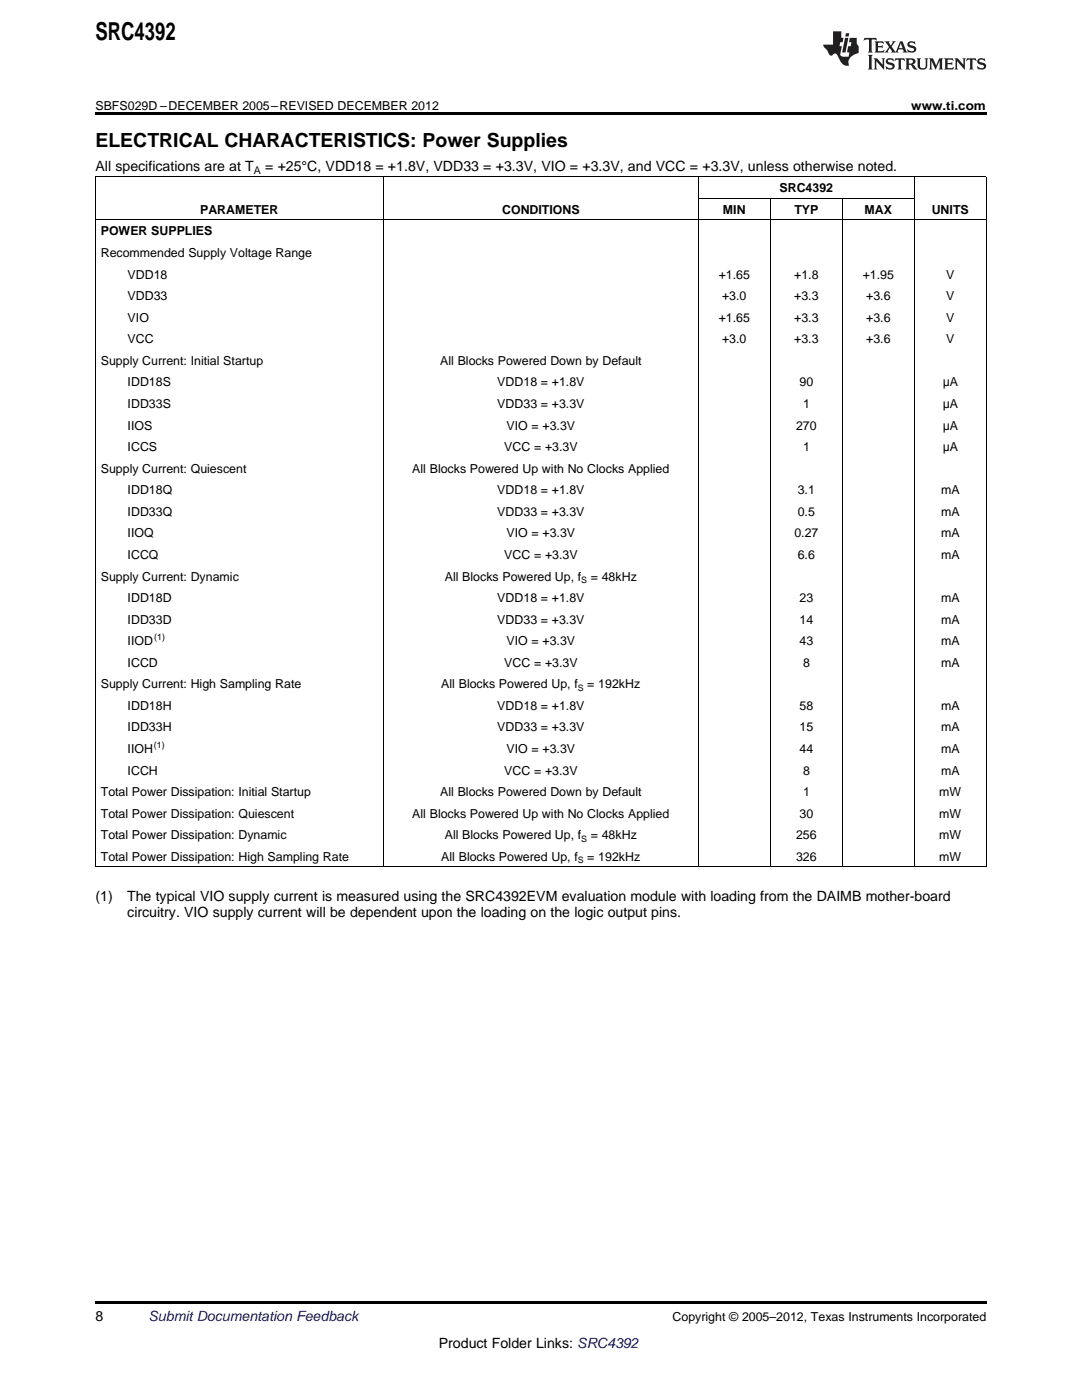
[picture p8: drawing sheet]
<svg xmlns="http://www.w3.org/2000/svg" width="216mm" height="279mm" viewBox="0 0 216 279" stroke-linecap="round" stroke-linejoin="round" font-family="sans-serif">
<defs><g id="words">
<text font-size="4.9" x="19" y="7.9">SRC4392</text>
<text font-size="3.9" x="19" y="29.3">ELECTRICAL CHARACTERISTICS: Power Supplies</text>
<g font-size="2.8">
<text x="19" y="34.1">All specifications are at T</text>
<text x="52.9" y="34.1">= +25°C, VDD18 = +1.8V, VDD33 = +3.3V, VIO = +3.3V, and VCC = +3.3V, unless otherwise noted.</text>
<text x="19" y="179.8">(1)</text>
<text x="25.4" y="179.8">The typical VIO supply current is measured using the SRC4392EVM evaluation module with loading from the DAIMB mother-board</text>
<text x="25.4" y="183">circuitry. VIO supply current will be dependent upon the loading on the logic output pins.</text>
<text x="19" y="263.6">8</text>
<text x="87.6" y="269">Product Folder Links: SRC4392</text>
</g>
<text font-size="2.8" fill="#0000c8" x="29.6" y="263.6">Submit Documentation Feedback</text>
<g font-size="2.5">
<text x="19" y="21.9">SBFS029D –DECEMBER 2005–REVISED DECEMBER 2012</text>
<text x="181.8" y="21.9">www.ti.com</text>
<text x="155.5" y="38.4">SRC4392</text>
<text x="20.1" y="47">POWER SUPPLIES</text>
<text x="39.9" y="42.7">PARAMETER</text>
<text x="100.2" y="42.7">CONDITIONS</text>
<text x="144.3" y="42.7">MIN</text>
<text x="158.5" y="42.7">TYP</text>
<text x="172.5" y="42.7">MAX</text>
<text x="185.9" y="42.7">UNITS</text>
<text x="20.1" y="51.3">Recommended Supply Voltage Range</text>
<text x="25.5" y="55.6">VDD18</text>
<text x="25.5" y="59.9">VDD33</text>
<text x="143.4" y="55.6">+1.65</text>
<text x="144.1" y="59.9">+3.0</text>
<text x="158.5" y="55.6">+1.8</text>
<text x="158.5" y="59.9">+3.3</text>
<text x="172.2" y="55.6">+1.95</text>
<text x="172.8" y="59.9">+3.6</text>
<text x="188.8" y="55.6">V</text>
<text x="188.8" y="59.9">V</text>
<text x="25.5" y="64.2">VIO</text>
<text x="143.4" y="64.2">+1.65</text>
<text x="158.5" y="64.2">+3.3</text>
<text x="172.8" y="64.2">+3.6</text>
<text x="188.8" y="64.2">V</text>
<text x="25.5" y="68.5">VCC</text>
<text x="144.1" y="68.5">+3.0</text>
<text x="158.5" y="68.5">+3.3</text>
<text x="172.8" y="68.5">+3.6</text>
<text x="188.8" y="68.5">V</text>
<text x="20.1" y="72.8">Supply Current: Initial Startup</text>
<text x="25.5" y="77.1">IDD18S</text>
<text x="87.8" y="72.8">All Blocks Powered Down by Default</text>
<text x="99.2" y="77.1">VDD18 = +1.8V</text>
<text x="159.5" y="77.1">90</text>
<text x="188.1" y="77.1">μA</text>
<text x="25.5" y="81.4">IDD33S</text>
<text x="99.2" y="81.4">VDD33 = +3.3V</text>
<text x="160.2" y="81.4">1</text>
<text x="188.1" y="81.4">μA</text>
<text x="25.5" y="85.7">IIOS</text>
<text x="101.1" y="85.7">VIO = +3.3V</text>
<text x="158.9" y="85.7">270</text>
<text x="188.1" y="85.7">μA</text>
<text x="20.1" y="94.3">Supply Current: Quiescent</text>
<text x="25.5" y="90">ICCS</text>
<text x="82.3" y="94.3">All Blocks Powered Up with No Clocks Applied</text>
<text x="100.6" y="90">VCC = +3.3V</text>
<text x="160.2" y="90">1</text>
<text x="188.1" y="90">μA</text>
<text x="25.5" y="98.6">IDD18Q</text>
<text x="99.2" y="98.6">VDD18 = +1.8V</text>
<text x="159.2" y="98.6">3.1</text>
<text x="187.8" y="98.6">mA</text>
<text x="25.5" y="102.9">IDD33Q</text>
<text x="25.5" y="107.2">IIOQ</text>
<text x="99.2" y="102.9">VDD33 = +3.3V</text>
<text x="101.1" y="107.2">VIO = +3.3V</text>
<text x="158.5" y="107.2">0.27</text>
<text x="159.2" y="102.9">0.5</text>
<text x="187.8" y="102.9">mA</text>
<text x="187.8" y="107.2">mA</text>
<text x="25.5" y="111.5">ICCQ</text>
<text x="100.6" y="111.5">VCC = +3.3V</text>
<text x="159.2" y="111.5">6.6</text>
<text x="187.8" y="111.5">mA</text>
<text x="20.1" y="115.9">Supply Current: Dynamic</text>
<text x="88.8" y="115.9">All Blocks Powered Up, f</text>
<text x="117.9" y="115.9">= 48kHz</text>
<text x="25.5" y="120.2">IDD18D</text>
<text x="25.5" y="124.5">IDD33D</text>
<text x="99.2" y="120.2">VDD18 = +1.8V</text>
<text x="99.2" y="124.5">VDD33 = +3.3V</text>
<text x="159.5" y="120.2">23</text>
<text x="159.5" y="124.5">14</text>
<text x="187.8" y="120.2">mA</text>
<text x="187.8" y="124.5">mA</text>
<text x="25.5" y="128.8">IIOD</text>
<text x="101.1" y="128.8">VIO = +3.3V</text>
<text x="159.5" y="128.8">43</text>
<text x="187.8" y="128.8">mA</text>
<text x="20.1" y="137.4">Supply Current: High Sampling Rate</text>
<text x="25.5" y="133.1">ICCD</text>
<text x="88.1" y="137.4">All Blocks Powered Up, f</text>
<text x="100.6" y="133.1">VCC = +3.3V</text>
<text x="117.2" y="137.4">= 192kHz</text>
<text x="160.2" y="133.1">8</text>
<text x="187.8" y="133.1">mA</text>
<text x="25.5" y="141.7">IDD18H</text>
<text x="99.2" y="141.7">VDD18 = +1.8V</text>
<text x="159.5" y="141.7">58</text>
<text x="187.8" y="141.7">mA</text>
<text x="25.5" y="146">IDD33H</text>
<text x="99.2" y="146">VDD33 = +3.3V</text>
<text x="159.5" y="146">15</text>
<text x="187.8" y="146">mA</text>
<text x="25.5" y="150.3">IIOH</text>
<text x="25.5" y="154.6">ICCH</text>
<text x="100.6" y="154.6">VCC = +3.3V</text>
<text x="101.1" y="150.3">VIO = +3.3V</text>
<text x="159.5" y="150.3">44</text>
<text x="160.2" y="154.6">8</text>
<text x="187.8" y="150.3">mA</text>
<text x="187.8" y="154.6">mA</text>
<text x="20.1" y="158.9">Total Power Dissipation: Initial Startup</text>
<text x="87.8" y="158.9">All Blocks Powered Down by Default</text>
<text x="160.2" y="158.9">1</text>
<text x="187.4" y="158.9">mW</text>
<text x="20.1" y="163.2">Total Power Dissipation: Quiescent</text>
<text x="20.1" y="167.5">Total Power Dissipation: Dynamic</text>
<text x="82.3" y="163.2">All Blocks Powered Up with No Clocks Applied</text>
<text x="88.8" y="167.5">All Blocks Powered Up, f</text>
<text x="117.9" y="167.5">= 48kHz</text>
<text x="158.9" y="167.5">256</text>
<text x="159.5" y="163.2">30</text>
<text x="187.4" y="163.2">mW</text>
<text x="187.4" y="167.5">mW</text>
<text x="20.1" y="171.8">Total Power Dissipation: High Sampling Rate</text>
<text x="88.1" y="171.8">All Blocks Powered Up, f</text>
<text x="117.2" y="171.8">= 192kHz</text>
<text x="158.9" y="171.8">326</text>
<text x="187.4" y="171.8">mW</text>
<text x="134.2" y="263.6">Copyright © 2005–2012, Texas Instruments Incorporated</text>
</g>
<text font-size="2.1" x="50.7" y="34.6">A</text>
<g font-size="1.8">
<text x="116" y="116.3">S</text>
<text x="30.8" y="127.8">(1)</text>
<text x="115.3" y="137.9">S</text>
<text x="30.7" y="149.3">(1)</text>
<text x="116" y="168">S</text>
<text x="115.3" y="172.3">S</text>
</g>
</g></defs>
<g fill="#231f20">
<path d="M172.5 7.6l-.1 .5 .4-.2h.6v.1v2.1l-.2 .4h.9l-.2-.4v-2.1l.1-.1h.5l.5 .2-.2-.5zM174.5 8.3l.2 .3v1.5l-.2 .4h1.8l.2-.6a1.04 1.04 0 0 1-1.3 .2v-.7h.6l.3 .2v-.6l-.3 .2h-.6v-.6l.8-.1 .4 .3-.2-.5zM176.5 8.3l.9 1.1-.9 1.1h.8l-.2-.2 .4-.7 .5 .7-.2 .2h1.5l-.2-.2 .2-.4h.9l.1 .4-.2 .2h1l-.3-.3-.7-1.9h-.5l-.9 2-.8-1 .9-1h-.8l.1 .3-.4 .5-.3-.6 .1-.2zM179.7 8.6l.4 1h-.7zM181.3 8.4a.63 .63 0 0 0-.2 .7 .63 .63 0 0 0 .6 .4l.6 .2 .1 .2a.75 .75 0 0 1-.7 .4 .75 .75 0 0 1-.6-.5l.1 .7 .1-.1a1.11 1.11 0 0 0 1.5-.6 1.13 1.13 0 0 0-1.2-.8l-.1-.4a1.04 1.04 0 0 1 1.2 .2l-.2-.5-.2 .1-.4-.2zM173.2 10.9l.2 .4v2.2l-.2 .4h1l-.3-.4v-2.2l.3-.4zM174.3 11.6l.3 .4v1.5l-.3 .4h.8l-.2-.4v-1.3l1.5 1.7v-1.9l.2-.4h-.7l.2 .4v.9l-1.1-1.3zM177 11.8a.62 .62 0 0 0-.2 .7 .62 .62 0 0 0 .6 .4l.6 .1 .1 .3a.76 .76 0 0 1-.7 .3 .76 .76 0 0 1-.7-.4l.2 .7 .1-.1a1.11 1.11 0 0 0 1.5-.6 1.13 1.13 0 0 0-1.2-.8l-.1-.4a1.04 1.04 0 0 1 1.2 .2l-.2-.6-.2 .1-.5-.1zM178.7 11.6l-.2 .6a.61 .61 0 0 1 .8-.3v1.6l-.2 .4h.9l-.2-.4v-1.6a.63 .63 0 0 1 .7 .3l-.1-.6zM180.6 11.6l.3 .4v1.5l-.3 .4h1l-.2-.2-.1-.8 .6 .2a.76 .76 0 0 0 1.2 .7l-1-1a.58 .58 0 0 0 .6-.5 .58 .58 0 0 0-.5-.6zM181.4 11.9h.1a.45 .45 0 0 1 .5 .1 .45 .45 0 0 1 .1 .5l-.8 .2zM182.9 11.6l.2 .2a2.17 2.17 0 0 0 .3 1.9 .99 .99 0 0 0 1.6-.6v-1.1l.2-.4h-.7l.2 .2a1.92 1.92 0 0 1-.2 1.8 .6 .6 0 0 1-.9-.5v-1.1l.2-.4zM185.4 11.6l.2 .4v1.5l-.2 .4h.7l-.2-.4v-1.4l.8 1.8 .8-1.8v1.4l-.2 .4h.9l-.2-.4v-1.5l.2-.4h-.8l-.6 1.5-.6-1.5zM188.4 11.6l.2 .4v1.5l-.2 .4h1.8l.1-.6a1.04 1.04 0 0 1-1.2 .1v-.6h.5l.4 .2v-.6l-.4 .2h-.5v-.7h.8l.3 .3-.1-.6zM190.5 11.6l.2 .4v1.5l-.2 .4h.7l-.2-.4v-1.3l1.5 1.7v-1.9l.2-.4h-.7l.2 .4v.9l-1.1-1.3zM192.9 11.6l-.1 .6a.61 .61 0 0 1 .7-.3l.1 1.6-.3 .4h1l-.3-.4 .1-1.6a.63 .63 0 0 1 .7 .3l-.1-.6zM195.2 11.8a.62 .62 0 0 0-.2 .7 .62 .62 0 0 0 .6 .4l.6 .1 .1 .3a.76 .76 0 0 1-.7 .3 .76 .76 0 0 1-.6-.4l.1 .7 .1-.1a1.11 1.11 0 0 0 1.6-.6 1.13 1.13 0 0 0-1.3-.8l-.1-.4a1.04 1.04 0 0 1 1.2 .2l-.1-.6-.2 .1-.5-.1z"/>
<path d="M166.2 6.3v2.6h-1.9v.4l.8 .9a.91 .91 0 0 0 1 .8 .56 .56 0 0 1 .5-.3 .56 .56 0 0 1 .5 .3l.4 .8a1.53 1.53 0 0 0 1.9 1.2 1.54 1.54 0 0 1 1-2.1l.9-.3v-1.4a1.52 1.52 0 0 1-.4-1.6h-1.3l-.2 .8h.5l-.2 .8h-.5l-.1 1v.2l.4 .1-.2 .8a1.93 1.93 0 0 1-1.6-.3l.3-1.8h-.5l.2-.8h.4l.2-.8h-.4v-1.3zM168.6 7.6l-.6 2.9h.7l.6-2.9zM168.8 6.6l-.1 .7h.6l.2-.7z"/>
</g>
<path d="M19 22.5h177.8v.5h-177.8zM19 259.7h177.8v.5h-177.8z" fill="#000"/>
<path d="M19 35.3h177.8M19.1 35.3v137.8M76.5 35.3v137.8M139.3 35.3v137.8M139.3 39.6h43.1M153.7 39.7v133.4M168 39.7v133.4M182.4 35.3v137.8M196.8 35.3v137.8M19 43.9h177.8M19 173h177.8" fill="none" stroke="#000" stroke-width=".2"/>
<use href="#words"/>
</svg>
